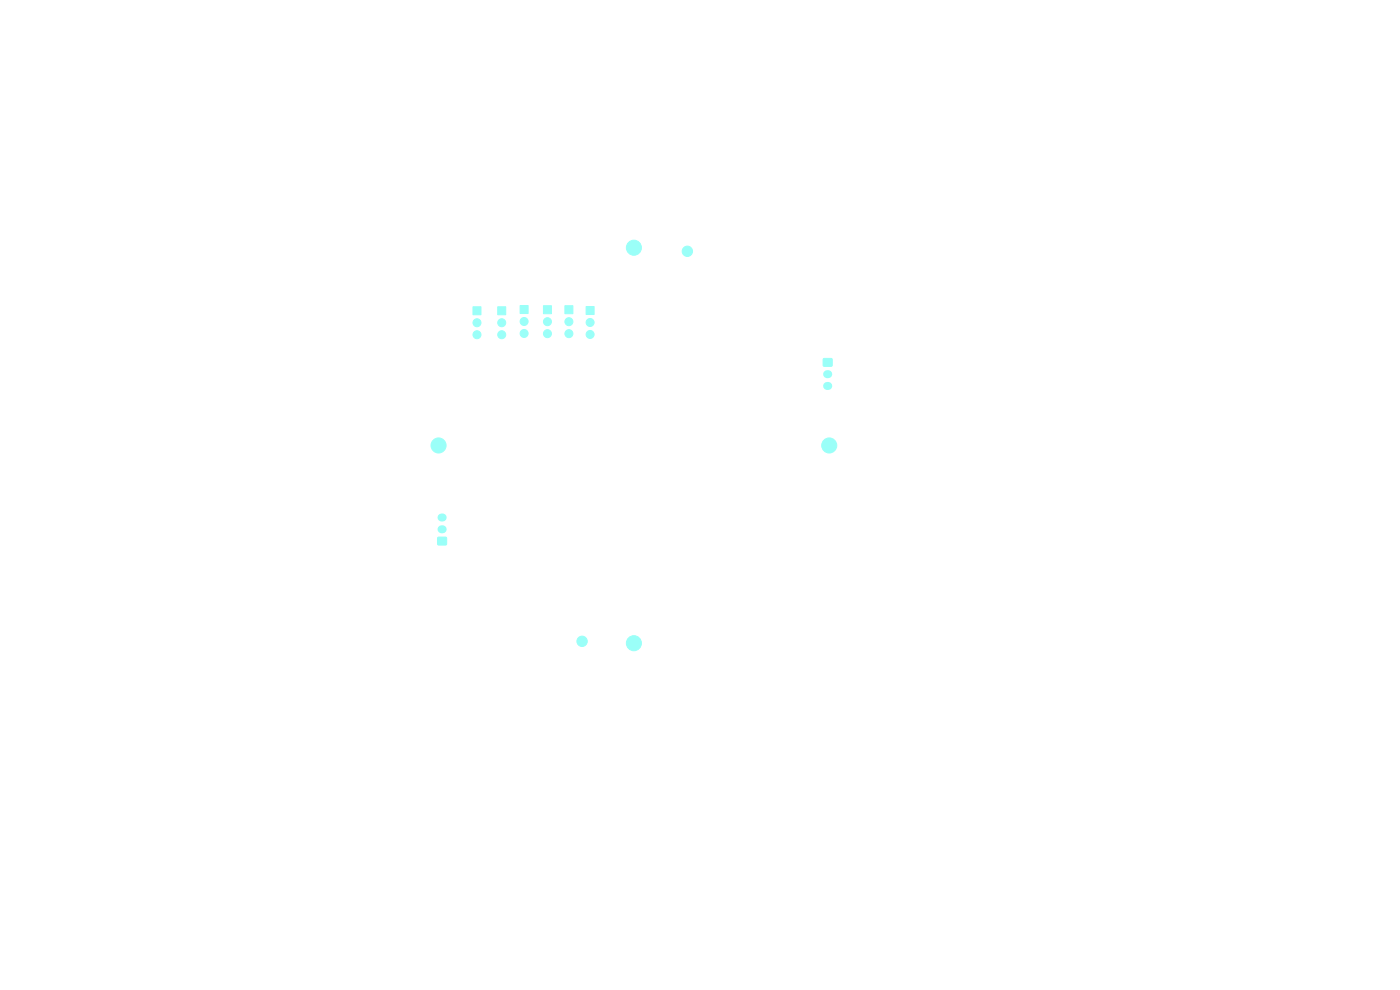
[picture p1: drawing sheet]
<svg xmlns="http://www.w3.org/2000/svg" width="297mm" height="210mm" viewBox="0 0 297 210" stroke-linecap="round" stroke-linejoin="round" font-family="sans-serif">
<g fill="#9afff8" stroke="#9afff8" stroke-width=".21">
<path d="M110.3 64.8h1.7v1.7h-1.7z"/>
<path d="M105.6 65.1h1.7v1.7h-1.7z"/>
<path d="M124.3 65h1.7v1.7h-1.7z"/>
<path d="M100.3 65.1h1.7v1.7h-1.7z"/>
<path d="M115.3 64.8h1.7v1.7h-1.7z"/>
<path d="M119.8 64.8h1.7v1.7h-1.7z"/>
<path d="M174.7 76.1h1.8v1.6h-1.8z"/>
<path d="M92.9 114h1.8v1.6h-1.8z"/>
<circle cx="111.2" cy="68.2" r=".85"/>
<circle cx="111.2" cy="70.7" r=".85"/>
<circle cx="106.4" cy="68.5" r=".85"/>
<circle cx="106.4" cy="71" r=".85"/>
<circle cx="134.5" cy="52.5" r="1.6"/>
<circle cx="125.2" cy="68.4" r=".85"/>
<circle cx="125.2" cy="70.9" r=".85"/>
<circle cx="175.9" cy="94.5" r="1.6"/>
<circle cx="101.2" cy="68.5" r=".85"/>
<circle cx="101.2" cy="71" r=".85"/>
<circle cx="93" cy="94.5" r="1.6"/>
<circle cx="134.5" cy="136.4" r="1.6"/>
<circle cx="145.8" cy="53.3" r="1.1"/>
<circle cx="123.5" cy="136" r="1.1"/>
<circle cx="116.1" cy="68.2" r=".85"/>
<circle cx="116.1" cy="70.8" r=".85"/>
<circle cx="120.7" cy="68.2" r=".85"/>
<circle cx="120.7" cy="70.8" r=".85"/>
</g>
<path d="M175.5 79.4h.2M175.5 81.9h.2M93.7 112.3h.2M93.7 109.8h.2" fill="none" stroke="#9afff8" stroke-width="1.7"/>
</svg>
